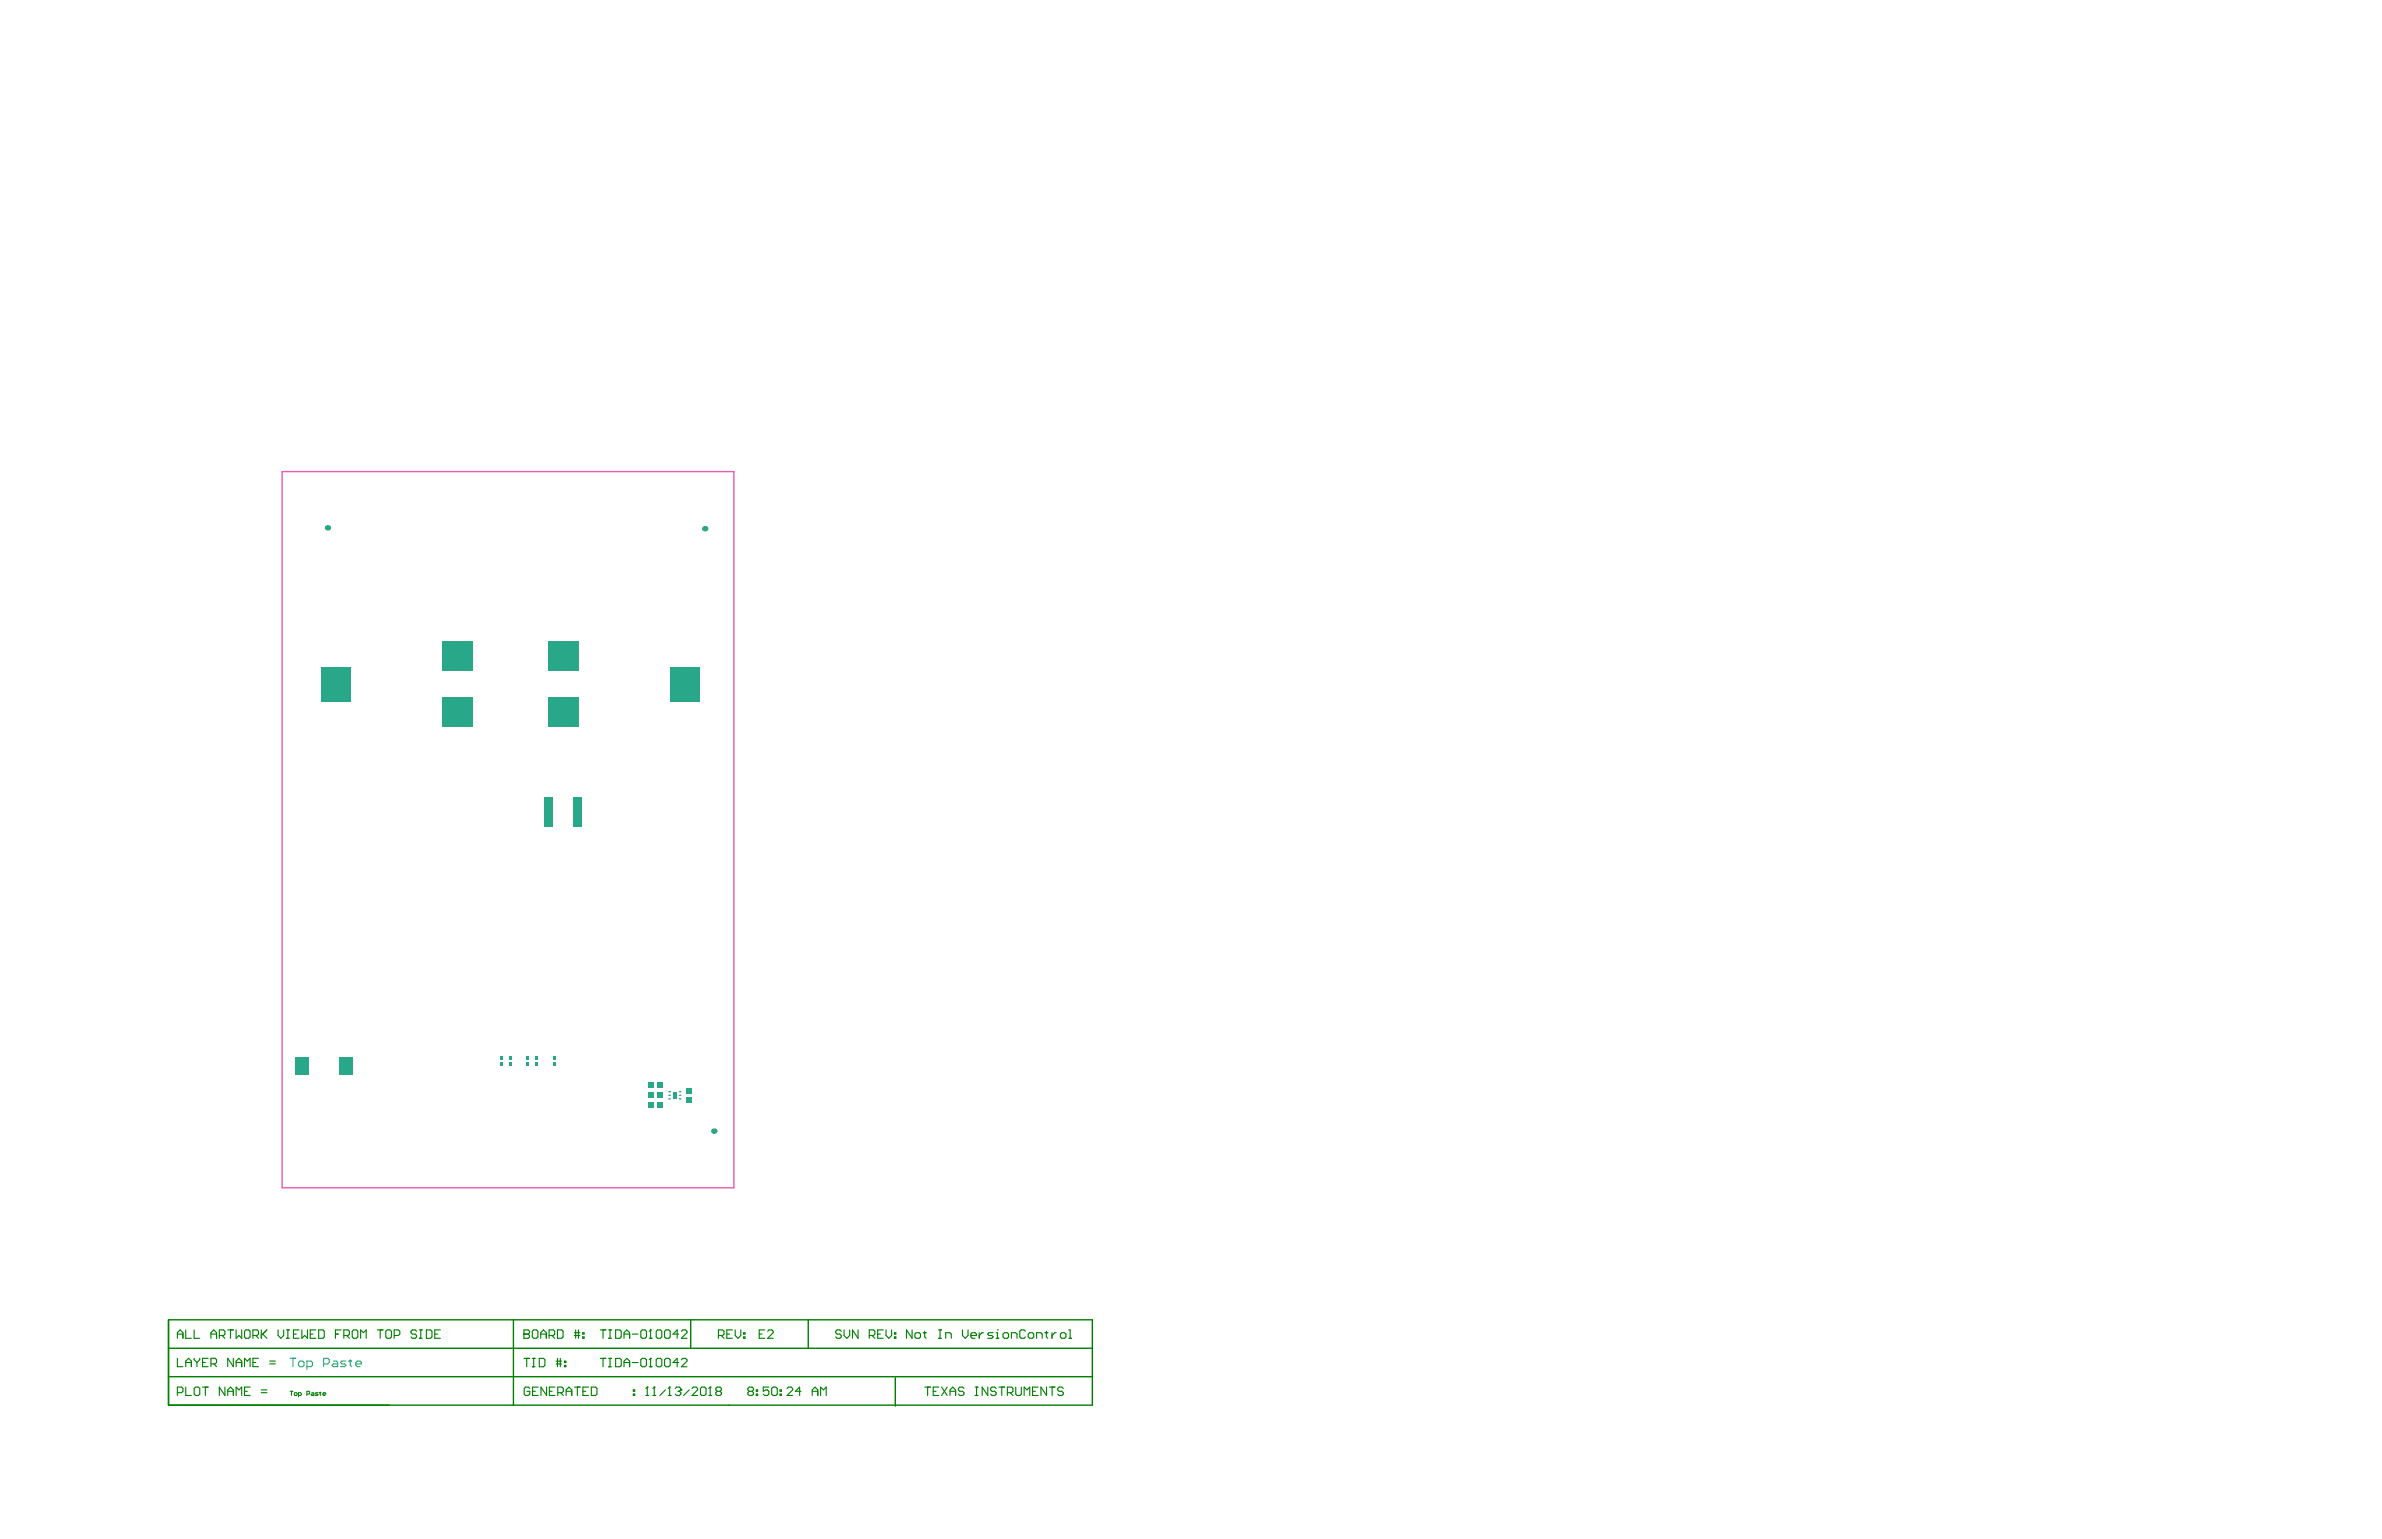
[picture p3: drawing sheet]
<svg xmlns="http://www.w3.org/2000/svg" width="432mm" height="279mm" viewBox="0 0 432 279" stroke-linecap="round" stroke-linejoin="round" font-family="sans-serif">
<path d="M30.5 239.3h167.5v15.5h-167.5zM93.1 239.3v15.5M125.2 239.3v5.2M146.5 239.3v5.2M30.5 249.6h167.5M30.5 244.5h167.5M162.3 249.8v5.1" fill="none" stroke="#008000" stroke-width=".25"/>
<g fill="none" stroke="#008000" stroke-width=".2">
<path d="M32.2 241.9h1M32.2 242.7v-1.1l.5-.5 .5 .5v1.1M32.2 246.3v1.5h1M32.2 252.5h.7l.3-.2v-.5l-.3-.3h-.7v1.5M33.7 241.1v1.6h1M33.7 247.8v-1l.5-.5 .5 .5v1M33.7 251.5v1.5h1M33.7 247h1M35.2 241.1v1.6h1M35.2 251.8l.2-.3h.6l.2 .3v1l-.2 .2h-.6l-.2-.2zM35.2 246.3v.2l.5 .5M35.7 247v.8"/>
<path d="M36.2 246.3v.2l-.5 .5M36.7 251.5h1M36.7 247h.5M37.2 251.5v1.5M37.7 246.3h-1v1.5h1M38.2 241.9h1.1M38.2 247.3h.8l.3-.3v-.5l-.3-.2h-.8v1.5M38.2 242.7v-1.1l.5-.5 .6 .5v1.1M38.7 247.3l.6 .5M39.8 242.1h.7l.3-.2v-.5l-.3-.3h-.7v1.6M40.3 242.1l.5 .6M40.8 251.5v1.5l-1-1.5v1.5"/>
<path d="M41.3 241.1h1M41.3 253v-1l.5-.5 .5 .5v1M41.3 252.3h1M41.8 241.1v1.6M42.3 246.3v1.5l-1-1.5v1.5M42.8 241.1v1.6l.5-.6 .5 .6v-1.6M42.8 247.8v-1l.5-.5 .5 .5v1M42.8 253v-1.5l.5 .5 .5-.5v1.5M42.8 247h1M44.3 241.4l.3-.3h.5l.2 .3v1l-.2 .3h-.5l-.3-.3zM44.3 252.3h.5M44.3 247.8v-1.5l.5 .5 .5-.5v1.5"/>
<path d="M45.3 251.5h-1v1.5h1M45.8 242.1h.8l.3-.2v-.5l-.3-.3h-.8v1.6M45.8 247h.6M46.4 242.1l.5 .6M46.9 246.3h-1.1v1.5h1.1M47.4 252.5h1M47.4 252h1M47.4 241.1v1.6M47.6 241.9l.8 .8M48.4 241.1l-1 1M48.9 247.3h1M48.9 246.8h1"/>
<path d="M50.4 241.1v1l.5 .6 .5-.6v-1M51.9 242.7h.5M51.9 241.1h.5M52.2 241.1v1.6M53.2 241.9h.5M54.2 241.1h-1v1.6h1M54.7 241.1v1.6l.5-.6 .5 .6v-1.6M56.2 241.9h.6M57.3 241.1h-1.1v1.6h1.1M57.8 241.1h.7l.3 .3v1l-.3 .3h-.7zM60.8 241.9h.5M61.8 241.1h-1v1.6"/>
<path d="M62.3 242.1h.8l.2-.2v-.5l-.2-.3h-.8v1.6M62.8 242.1l.5 .6M64.1 241.1h.5l.3 .3v1l-.3 .3h-.5l-.2-.3v-1zM65.4 242.7v-1.6l.5 .5 .5-.5v1.6M68.4 241.1h1M68.9 241.1v1.6M69.9 241.4l.3-.3h.5l.3 .3v1l-.3 .3h-.5l-.3-.3zM71.5 242.1h.7l.3-.2v-.5l-.3-.3h-.7v1.6M75.5 241.4l-.2-.3h-.5l-.3 .3v.2l.3 .3h.5l.2 .2v.3l-.2 .3h-.5l-.3-.3M76 242.7h.5M76 241.1h.5M76.3 241.1v1.6"/>
<path d="M77.3 241.1h.8l.2 .3v1l-.2 .3h-.8zM78.8 241.9h.5M79.8 241.1h-1v1.6h1M95 241.9h.1M95 241.1h.7l.3 .3v.2l-.3 .3 .3 .2v.3l-.3 .3h-.7zM95 241.9h.7M95 246.3h1M95.5 246.3v1.5M96 251.8l-.2-.3h-.5l-.3 .3v1l.3 .2h.5l.2-.2v-.5h-.5M96.5 241.4l.2-.3h.6l.2 .3v1l-.2 .3h-.6l-.2-.3zM96.5 247.8h.5M96.5 246.3h.5"/>
<path d="M96.5 252.3h.6M96.7 246.3v1.5M97.6 251.5h-1.1v1.5h1.1M97.8 246.3h.7l.3 .2v1.1l-.3 .2h-.7zM98 241.9h1M98 242.7v-1.1l.5-.5 .5 .5v1.1M99.1 251.5v1.5l-1-1.5v1.5M99.5 242.1h.8l.3-.2v-.5l-.3-.3h-.8v1.6M99.6 252.3h.5M100 242.1l.6 .6M100.6 251.5h-1v1.5h1M100.8 247.3h1"/>
<path d="M100.8 246.8h1M101.1 241.1h.7l.3 .3v1l-.3 .3h-.7zM101.1 246.3v1.5M101.1 252.5h.8l.2-.2v-.5l-.2-.3h-.8v1.5M101.6 246.3v1.5M101.6 252.5l.5 .5M102.3 247.6h.3v.2h-.3zM102.3 246.8h.3v.3h-.3zM102.6 252.3h1M102.6 253v-1l.5-.5 .5 .5v1M104.1 241.6h1M104.1 242.1h1"/>
<path d="M104.2 251.5h1M104.4 241.1v1.6M104.7 251.5v1.5M104.9 241.1v1.6M105.6 242.4h.3v.3h-.3zM105.6 241.6h.3v.3h-.3zM105.7 252.3h.5M106.7 251.5h-1v1.5h1M107.2 251.5h.8l.2 .3v1l-.2 .2h-.8zM108.8 241.1h1M108.8 246.3h1M109.3 241.1v1.6"/>
<path d="M109.3 246.3v1.5M110.3 242.7h.5M110.3 241.1h.5M110.3 247.8h.5M110.3 246.3h.5M110.6 241.1v1.6M110.6 246.3v1.5M111.6 241.1h.8l.2 .3v1l-.2 .3h-.8zM111.6 246.3h.8l.2 .2v1.1l-.2 .2h-.8zM113.1 241.9h1M113.1 247.1h1M113.1 242.7v-1.1l.5-.5 .5 .5v1.1"/>
<path d="M113.1 247.8v-1l.5-.5 .5 .5v1M114.6 241.9h1.1M114.6 247.1h1.1M114.8 252.8h.3v.2h-.3zM114.8 252h.3v.3h-.3zM116.4 241.1h.5l.3 .3v1l-.3 .3h-.5l-.2-.3v-1zM116.4 246.3h.5l.3 .2v1.1l-.3 .2h-.5l-.2-.2v-1.1zM117.1 253h.5M117.3 251.5h.1M117.3 251.5v1.5M117.3 251.5l-.2 .3M117.7 242.7h.5"/>
<path d="M117.7 247.8h.5M117.9 241.1h.1M117.9 246.3h.1M117.9 241.1v1.6M117.9 246.3v1.5M117.9 241.1l-.2 .3M117.9 246.3l-.2 .2M118.3 253h.6M118.6 251.5h.1M118.6 251.5v1.5M118.6 251.5l-.3 .3M119 241.4l.2-.3h.5l.3 .3v1l-.3 .3h-.5l-.2-.3z"/>
<path d="M119.2 246.3h.5l.3 .2v1.1l-.3 .2h-.5l-.2-.2v-1.1zM120.5 241.4l.2-.3h.5l.3 .3v1l-.3 .3h-.5l-.2-.3zM120.6 252l-1 1M120.7 246.3h.5l.3 .2v1.1l-.3 .2h-.5l-.2-.2v-1.1zM121.1 253h.5M121.4 251.5h.1M121.4 251.5v1.5M121.4 251.5l-.3 .3M122.4 251.8l.3-.3h.5l.2 .3v.2M122.9 252.3h.3M123 241.9h-1l.8-.8v1.6M123 247.1h-1l.8-.8v1.5"/>
<path d="M123.2 252.3l.2 .2v.3l-.2 .2h-.5l-.3-.2M123.4 252h.1M123.4 252l-.2 .3M123.5 241.4l.3-.3h.5l.2 .3v.2l-1 1.1h1M123.5 246.5l.3-.2h.5l.2 .2v.3l-1 1h1M124.9 252l-1 1M125.4 251.8l.3-.3h.5l.3 .3v.2l-1.1 1h1.1M127 251.8l.2-.3h.5l.3 .3v1l-.3 .2h-.5l-.2-.2zM128.5 253h.5M128.7 251.5h.1M128.7 251.5v1.5M128.7 251.5l-.2 .3"/>
<path d="M130 252.3l-.2-.3v-.2l.2-.3h.5l.3 .3v.2l-.3 .3M130 252.3l-.2 .2v.3l.2 .2h.5l.3-.2v-.3l-.3-.2M130 252.3h.5M130.2 242.1h.8l.2-.2v-.5l-.2-.3h-.8v1.6M130.7 242.1l.5 .6M131.8 241.9h.5M132.8 241.1h-1v1.6h1M133.3 241.1v1l.5 .6 .5-.6v-1M134.8 242.4h.3v.3h-.3zM134.8 241.6h.3v.3h-.3zM135.8 252.3l-.2-.3v-.2l.2-.3h.5l.3 .3v.2l-.3 .3M135.8 252.3l-.2 .2v.3l.2 .2h.5l.3-.2v-.3l-.3-.2"/>
<path d="M135.8 252.3h.5M137.1 252.8h.2v.2h-.2zM137.1 252h.2v.3h-.2zM137.6 241.9h.5M138.6 241.1h-1v1.6h1M139.1 241.4l.3-.3h.5l.3 .3v.2l-1.1 1.1h1.1M139.4 251.5h-1v.8l.5-.3h.2l.3 .3v.5l-.3 .2h-.5l-.2-.2M139.9 251.8l.2-.3h.5l.3 .3v1l-.3 .2h-.5l-.2-.2zM141.4 252.8h.3v.2h-.3zM141.4 252h.3v.3h-.3zM142.7 251.8l.2-.3h.5l.3 .3v.2l-1 1h1M145.2 252.3h-1l.8-.8v1.5"/>
<path d="M147.2 252.3h1.1M147.2 253v-1l.5-.5 .6 .5v1M148.8 253v-1.5l.5 .5 .5-.5v1.5M152.5 241.4l-.2-.3h-.6l-.2 .3v.2l.2 .3h.6l.2 .2v.3l-.2 .3h-.6l-.2-.3M153 241.1v1l.5 .6 .5-.6v-1M155.5 241.1v1.6l-1-1.6v1.6M157.6 242.1h.7l.3-.2v-.5l-.3-.3h-.7v1.6M158.1 242.1l.5 .6M159.1 241.9h.5M160.1 241.1h-1v1.6h1M160.6 241.1v1l.5 .6 .5-.6v-1M162.1 242.4h.3v.3h-.3z"/>
<path d="M162.1 241.6h.3v.3h-.3zM165.3 241.1v1.6l-1-1.6v1.6M166.1 241.6h.5l.3 .3v.5l-.3 .3h-.5l-.3-.3v-.5zM167.4 241.6h.5M167.6 241.4v1l.3 .3M167.6 251.5h1.1M168.2 251.5v1.5M169.2 252.3h.5M170.2 242.7h.5M170.2 241.1h.5M170.2 251.5h-1v1.5h1M170.4 241.1v1.6"/>
<path d="M170.7 251.5l1 1.5M171.4 242.7v-1.1h.8l.2 .3v.8M171.7 251.5l-1 1.5M172.2 252.3h1M172.2 253v-1l.5-.5 .5 .5v1M174.5 241.1v1l.5 .6 .5-.6v-1M174.7 251.8l-.2-.3h-.5l-.3 .3v.2l.3 .3h.5l.2 .2v.3l-.2 .2h-.5l-.3-.2M176 242.1h1v-.2l-.2-.3h-.6l-.2 .3v.5l.2 .3h.6M176.8 251.5h.5M176.8 253h.5M177 251.5v1.5M177.5 241.6v1.1"/>
<path d="M178.3 241.6h-.3l-.5 .5M179.1 251.5v1.5l-1.1-1.5v1.5M180 241.6h-.7l-.3 .3 .3 .2h.5l.2 .3-.2 .3h-.8M180.6 242.7h.5M180.6 241.6h.2v1.1M180.6 251.8l-.3-.3h-.5l-.2 .3v.2l.2 .3h.5l.3 .2v.3l-.3 .2h-.5l-.2-.2M180.8 241.1h.1M181.1 251.5h1M181.6 251.5v1.5M182.1 241.6h.5l.2 .3v.5l-.2 .3h-.5l-.3-.3v-.5zM182.6 252.5h.8l.2-.2v-.5l-.2-.3h-.8v1.5M183.1 252.5l.5 .5"/>
<path d="M183.3 242.7v-1.1h.8l.3 .3v.8M184.1 251.5v1.3l.3 .2h.5l.2-.2v-1.3M185.7 253v-1.5l.5 .5 .5-.5v1.5M185.9 241.4l-.3-.3h-.5l-.2 .3v1l.2 .3h.5l.3-.3M186.6 241.6h.5l.3 .3v.5l-.3 .3h-.5l-.2-.3v-.5zM187.2 252.3h.5M187.9 242.7v-1.1h.8l.2 .3v.8M188.2 251.5h-1v1.5h1M189.4 241.6h.5M189.7 241.4v1l.2 .3M189.7 251.5v1.5l-1-1.5v1.5M190.2 251.5h1"/>
<path d="M190.7 241.6v1.1M190.7 251.5v1.5M191.5 241.6h-.3l-.5 .5M192.5 241.6h.5l.2 .3v.5l-.2 .3h-.5l-.3-.3v-.5zM192.8 251.8l-.3-.3h-.5l-.3 .3v.2l.3 .3h.5l.3 .2v.3l-.3 .2h-.5l-.3-.2M193.7 242.7h.5M193.7 241.1h.3v1.6"/>
</g>
<path d="M52.6 252.3h.5M52.8 252.3v.7M53.5 252.5l.4 .1-.2 .4-.4-.1zM54.1 253h.4l.1-.1-.1-.4h-.4v.8M55.6 252.8h.4l.1-.2-.1-.3h-.4v.7M56.5 252.5l.4 .1v.4h-.4l-.1-.1 .1-.1h.4M57.7 252.5h-.4l-.2 .1 .2 .2 .4 .1-.2 .1h-.4M57.9 252.5h.3M58 252.4v.5l.2 .1M58.5 252.8h.6l-.2-.3-.4 .1v.3l.4 .1" fill="none" stroke="#008000" stroke-width=".18"/>
<path d="M51.1 85.5h81.9v129.9h-81.9z" fill="none" stroke="#e85dac" stroke-width=".25"/>
<path d="M122 198h.6v1.2h-.6z" fill-rule="evenodd" fill="#29a889"/>
<path d="M52.6 246.3h1M53.1 246.3v1.5M54.1 247l.3-.2h.5l.2 .2v.5l-.2 .3h-.5l-.3-.3zM55.6 247.8h.8l.2-.3v-.5l-.2-.2h-.8v1.5M58.7 247.3h.7l.3-.3v-.5l-.3-.2h-.7v1.5M60.4 246.8h.6l.2 .2v.8h-.8l-.2-.3 .2-.2h.8M62.7 246.8h-.7l-.3 .2 .3 .3h.5l.2 .2-.2 .3h-.8M63.2 246.8h.5M63.5 246.5v1l.2 .3M64.5 247.3h1v-.3l-.2-.2h-.5l-.3 .2v.5l.3 .3h.5" fill="none" stroke="#29a889" stroke-width=".2"/>
<g fill="#29a889">
<path d="M90.6 192.6h.5v.7h-.5z" fill-rule="evenodd"/>
<path d="M92.2 192.5h.5v.7h-.5z" fill-rule="evenodd"/>
<path d="M100.3 192.5h.5v.7h-.5z" fill-rule="evenodd"/>
</g>
<path d="M121.3 199.2h.2M121.3 198.6h.2M123.2 199.2h.2M123.2 198.6h.2" fill="none" stroke="#29a889" stroke-width=".25"/>
<g fill="#29a889">
<path d="M124.4 198.9h.9v1h-.9z" fill-rule="evenodd"/>
<path d="M90.6 191.5h.5v.7h-.5z" fill-rule="evenodd"/>
<path d="M92.2 191.4h.5v.7h-.5z" fill-rule="evenodd"/>
<path d="M100.3 191.4h.5v.7h-.5z" fill-rule="evenodd"/>
<path d="M103.8 144.6h1.6v5.3h-1.6z" fill-rule="evenodd"/>
</g>
<path d="M121.3 197.9h.2M123.2 197.9h.2" fill="none" stroke="#29a889" stroke-width=".25"/>
<g fill="#29a889">
<path d="M124.4 197.3h.9v1h-.9z" fill-rule="evenodd"/>
<path d="M97 192.5h.5v.7h-.5z" fill-rule="evenodd"/>
<path d="M95.3 192.5h.5v.7h-.5z" fill-rule="evenodd"/>
<path d="M117.5 198.1h1v1h-1z" fill-rule="evenodd"/>
<path d="M117.5 196.3h1v1h-1z" fill-rule="evenodd"/>
<path d="M119.1 198.1h1v1h-1z" fill-rule="evenodd"/>
<path d="M119.1 196.3h1v1h-1z" fill-rule="evenodd"/>
<path d="M80.2 126.5h5.6v5.3h-5.6z" fill-rule="evenodd"/>
<path d="M97 191.4h.5v.7h-.5z" fill-rule="evenodd"/>
<path d="M95.3 191.4h.5v.7h-.5z" fill-rule="evenodd"/>
<path d="M98.6 144.6h1.6v5.3h-1.6z" fill-rule="evenodd"/>
<path d="M117.5 199.9h1v.9h-1z" fill-rule="evenodd"/>
<path d="M119.1 199.9h1v.9h-1z" fill-rule="evenodd"/>
<path d="M80.2 116.4h5.6v5.3h-5.6z" fill-rule="evenodd"/>
<path d="M121.5 120.9h5.3v6.4h-5.3z" fill-rule="evenodd"/>
<path d="M53.5 191.8h2.5v3.2h-2.5z" fill-rule="evenodd"/>
<path d="M61.5 191.8h2.5v3.2h-2.5z" fill-rule="evenodd"/>
<path d="M99.3 126.5h5.6v5.3h-5.6z" fill-rule="evenodd"/>
<path d="M58.3 120.9h5.3v6.4h-5.3z" fill-rule="evenodd"/>
<path d="M99.3 116.4h5.6v5.3h-5.6z" fill-rule="evenodd"/>
</g>
<g fill="#29a889">
<circle cx="59.4" cy="95.7" r=".5"/>
<circle cx="129.4" cy="205.1" r=".5"/>
<circle cx="127.8" cy="95.9" r=".5"/>
</g>
</svg>
